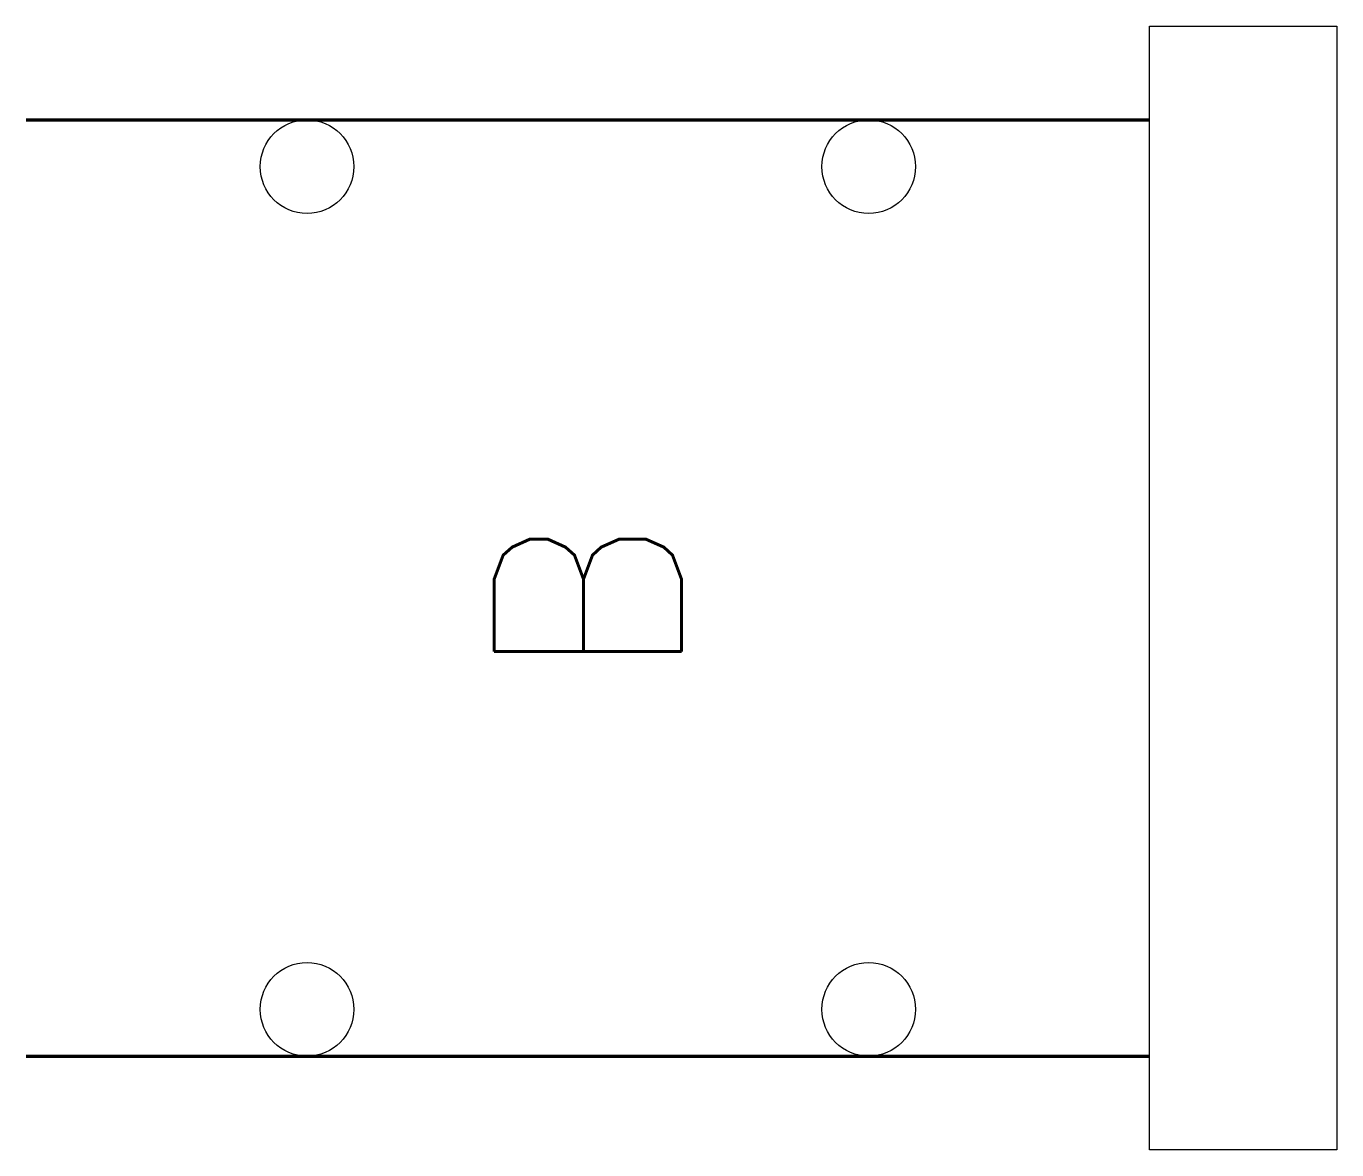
# Model space of a CAD drawing. Header units: millimetres. Extents: x 210 to 224, y 189 to 201.
import ezdxf
from ezdxf.enums import TextEntityAlignment as Align

# ---------------------------------------------------------------- set-up
doc = ezdxf.new("R2010")
doc.units = ezdxf.units.MM
doc.header["$MEASUREMENT"] = 0
doc.layers.get('0').update_dxf_attribs({"linetype": 'CONTINUOUS'})
doc.styles.add('ROMANS', font='romans')

msp = doc.modelspace()

# ---------------------------------------------------------------- linework, layer by layer
at = {"color": 4, "lineweight": 80}
for p, q in [((210, 200), (222, 200)), ((210, 190), (222, 190))]:
    msp.add_line(p, q, dxfattribs=at)
at = {"color": 4}
msp.add_line((222, 190), (222, 200), dxfattribs=at)
msp.add_lwpolyline([(222, 189), (222, 201), (224, 201), (224, 189)], close=True, dxfattribs=at)
for centre in [(213, 199.5), (219, 199.5), (213, 190.5), (219, 190.5)]:
    msp.add_circle(centre, 0.5, dxfattribs=at)

# ---------------------------------------------------------------- texts
at = {"color": 7, "style": 'ROMANS'}
msp.add_attdef('B', text='', height=2, rotation=90, dxfattribs=at).set_placement((216, 194.88), align=Align.MIDDLE_CENTER)

doc.saveas('drawing.dxf')
